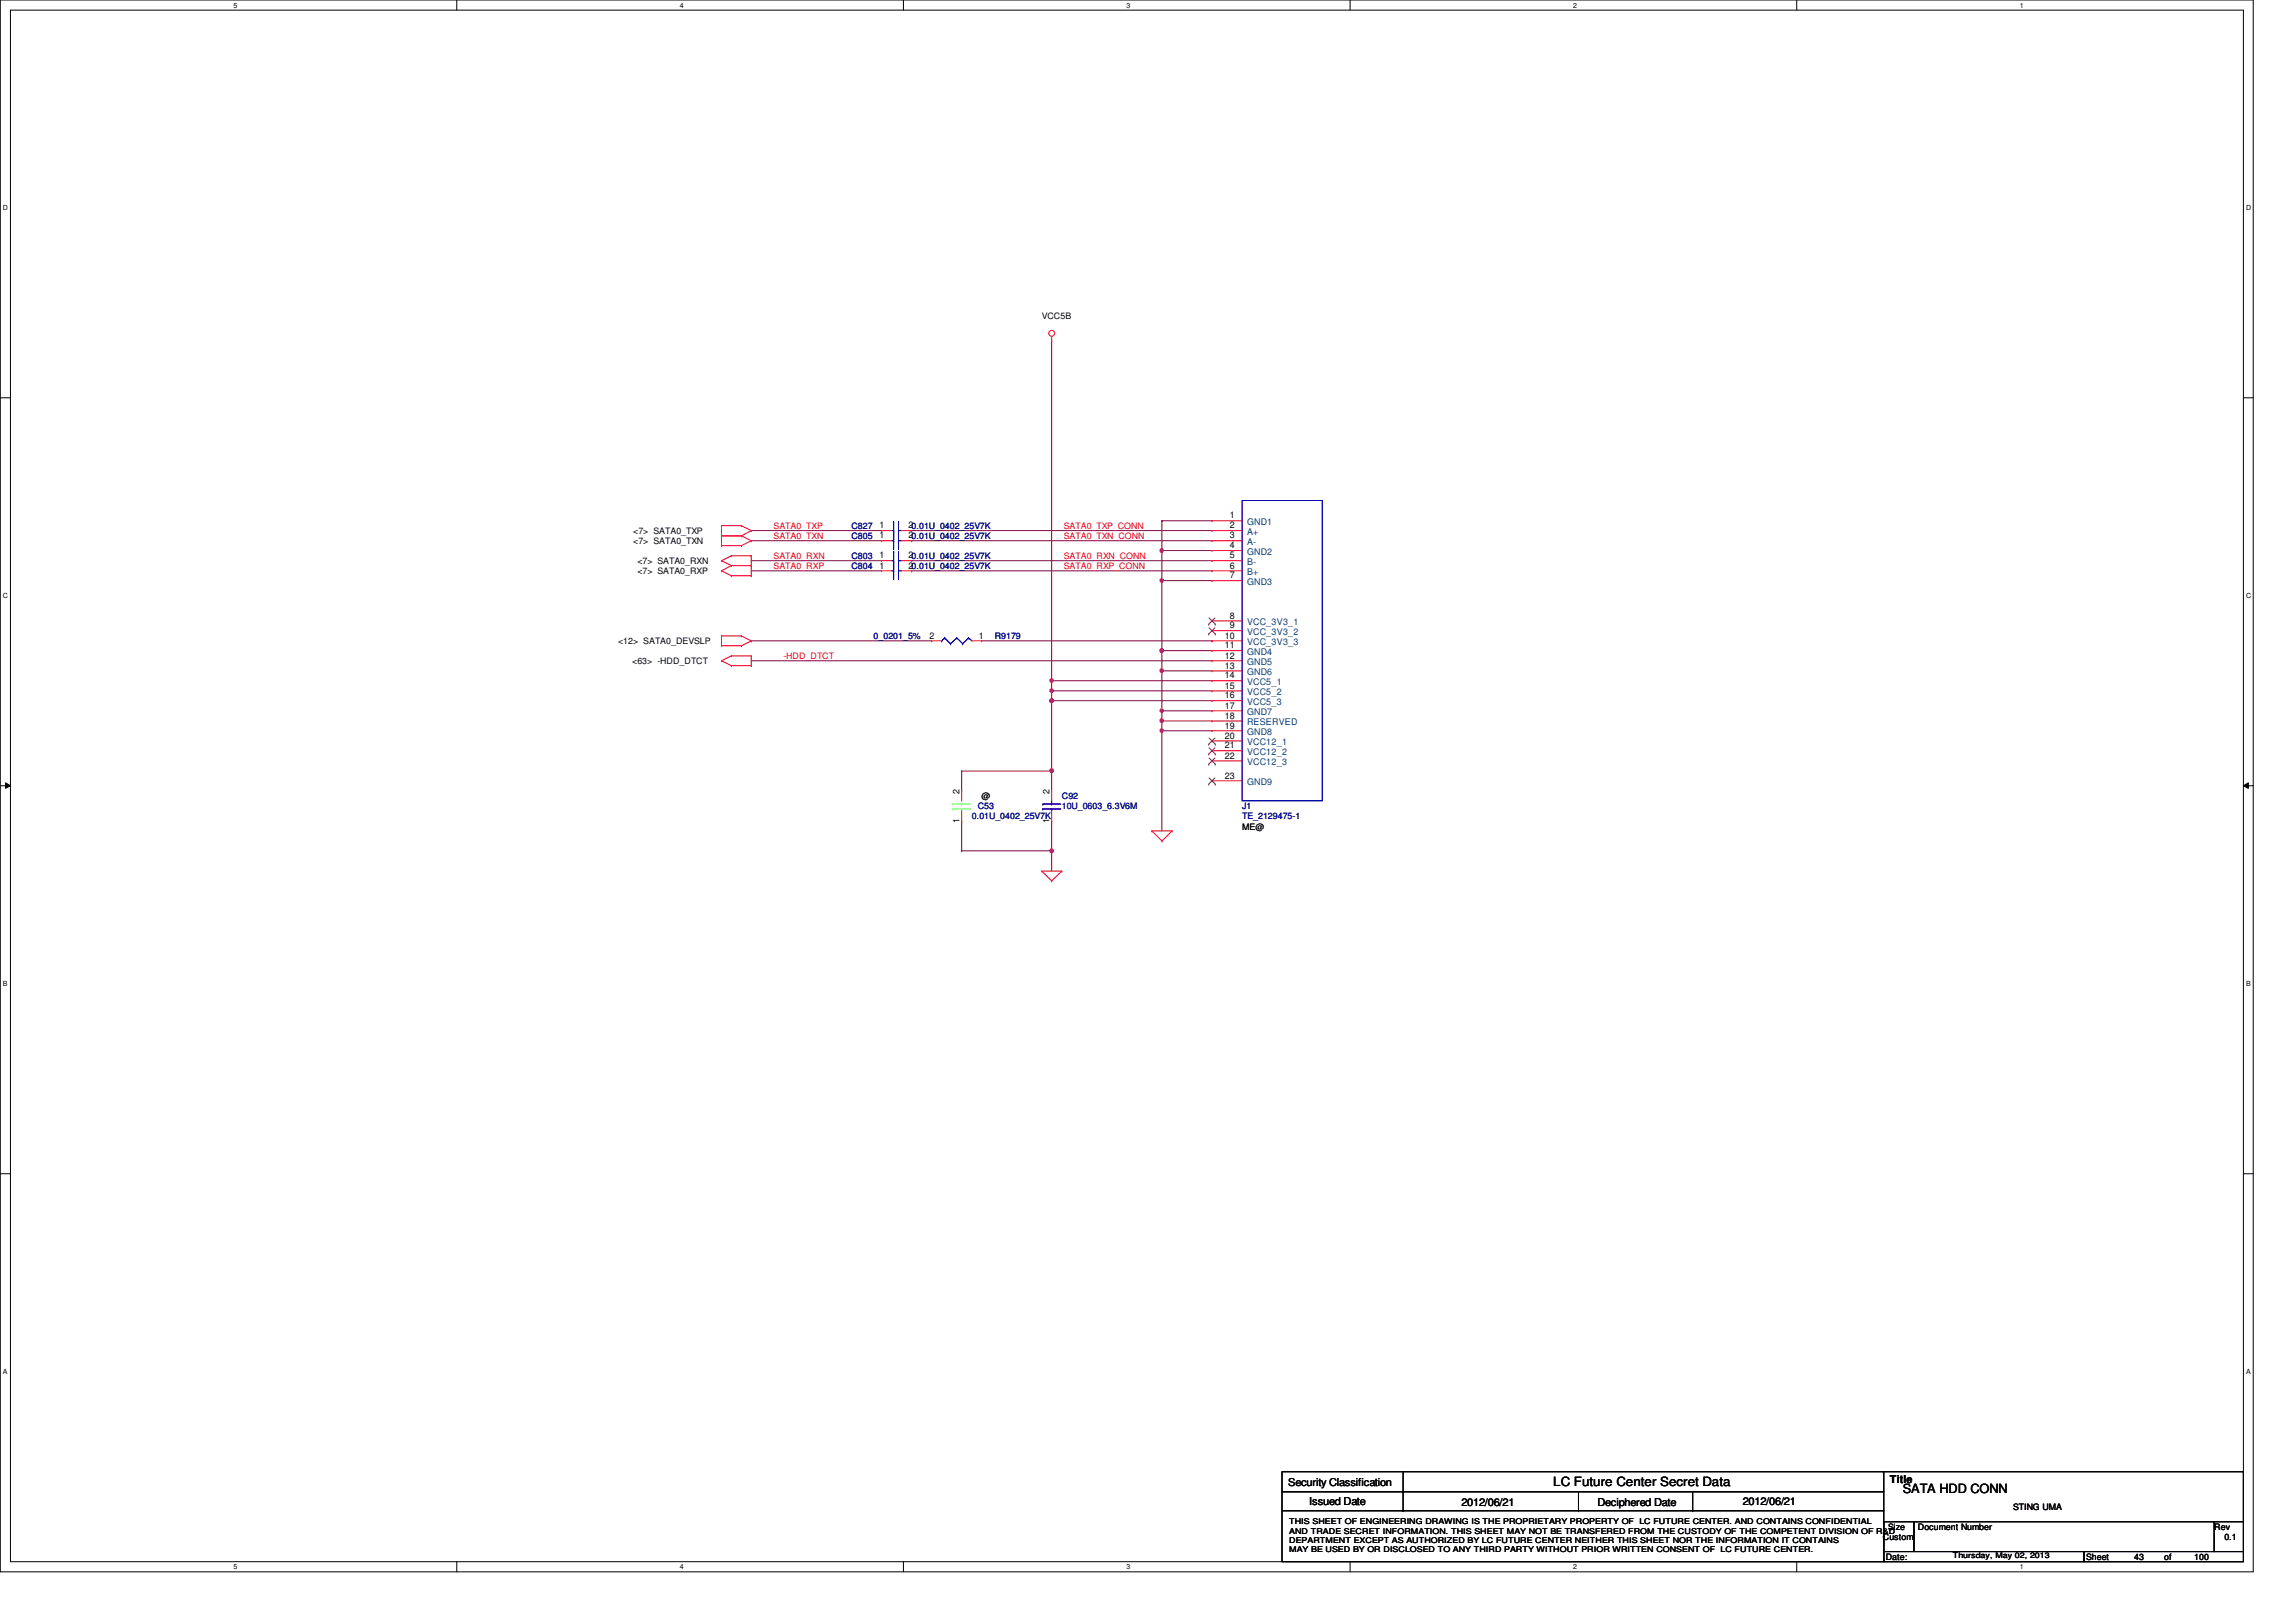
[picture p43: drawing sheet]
<svg xmlns="http://www.w3.org/2000/svg" width="297mm" height="210mm" viewBox="0 0 297 210" stroke-linecap="round" stroke-linejoin="round" font-family="sans-serif">
<defs><g id="words">
<g font-size="1.7">
<text x="201" y="192.3">LC Future Center Secret Data</text>
<text x="246.2" y="193.2">SATA HDD CONN</text>
</g>
<g font-size="1.4">
<text x="244.5" y="191.9">Title</text>
<text x="166.7" y="192.3">Security Classification</text>
<text x="169.4" y="194.7">Issued Date</text>
<text x="189.1" y="194.9">2012/06/21</text>
<text x="206.7" y="194.9">Deciphered Date</text>
<text x="225.5" y="194.7">2012/06/21</text>
</g>
<g font-size="1.2">
<text x="113.8" y="68.4">1</text>
<text x="113.8" y="69.7">1</text>
<text x="117.5" y="68.4">20.01U_0402_25V7K</text>
<text x="117.5" y="69.7">20.01U_0402_25V7K</text>
<text x="159.1" y="67.1">1</text>
<text x="159.1" y="68.4">2</text>
<text x="159.1" y="69.7">3</text>
<text x="159.1" y="71">4</text>
<text x="113.8" y="73.6">1</text>
<text x="113.8" y="72.3">1</text>
<text x="117.5" y="73.6">20.01U_0402_25V7K</text>
<text x="117.5" y="72.3">20.01U_0402_25V7K</text>
<text x="159.1" y="72.3">5</text>
<text x="159.1" y="73.6">6</text>
<text x="159.1" y="74.8">7</text>
<text x="120.3" y="82.6">2</text>
<text x="126.6" y="82.6">1</text>
<text x="158.5" y="82.6">10</text>
<text x="158.5" y="83.9">11</text>
<text x="159.1" y="80.1">8</text>
<text x="159.1" y="81.3">9</text>
<text x="158.5" y="85.2">12</text>
<text x="158.5" y="86.5">13</text>
<text x="158.5" y="87.8">14</text>
<text x="158.5" y="89.1">15</text>
<text x="158.5" y="90.4">16</text>
<text x="158.5" y="91.7">17</text>
<text x="158.5" y="93">18</text>
<text x="158.5" y="94.3">19</text>
<text x="158.5" y="95.6">20</text>
<text x="158.5" y="96.9">21</text>
<text x="158.5" y="98.2">22</text>
<text x="158.5" y="100.8">23</text>
<text x="124.1" y="106.5" transform="rotate(-90 124.1 106.5)">1</text>
<text x="124.1" y="102.7" transform="rotate(-90 124.1 102.7)">2</text>
<text x="135.8" y="106.5" transform="rotate(-90 135.8 106.5)">1</text>
<text x="135.8" y="102.7" transform="rotate(-90 135.8 102.7)">2</text>
</g>
<g font-size="1.2" fill="#004080">
<text x="161.3" y="67.9">GND1</text>
<text x="161.3" y="69.2">A+</text>
<text x="161.3" y="70.5">A-</text>
<text x="161.3" y="71.8">GND2</text>
<text x="161.3" y="73.1">B-</text>
<text x="161.3" y="74.4">B+</text>
<text x="161.3" y="75.7">GND3</text>
<text x="161.3" y="80.9">VCC_3V3_1</text>
<text x="161.3" y="82.2">VCC_3V3_2</text>
<text x="161.3" y="83.5">VCC_3V3_3</text>
<text x="161.3" y="84.8">GND4</text>
<text x="161.3" y="86.1">GND5</text>
<text x="161.3" y="87.4">GND6</text>
<text x="161.3" y="88.6">VCC5_1</text>
<text x="161.3" y="90">VCC5_2</text>
<text x="161.3" y="91.2">VCC5_3</text>
<text x="161.3" y="92.5">GND7</text>
<text x="161.3" y="93.9">RESERVED</text>
<text x="161.3" y="95.1">GND8</text>
<text x="161.3" y="96.4">VCC12_1</text>
<text x="161.3" y="97.7">VCC12_2</text>
<text x="161.3" y="99">VCC12_3</text>
<text x="161.3" y="101.6">GND9</text>
</g>
<g font-size="1.1">
<text x="134.8" y="41.3">VCC5B</text>
<text x="81.9" y="69.1">&lt;7&gt; SATA0_TXP</text>
<text x="81.9" y="70.4">&lt;7&gt; SATA0_TXN</text>
<text x="82.5" y="73">&lt;7&gt; SATA0_RXN</text>
<text x="82.5" y="74.3">&lt;7&gt; SATA0_RXP</text>
<text x="80" y="83.4">&lt;12&gt; SATA0_DEVSLP</text>
<text x="81.8" y="86">&lt;63&gt; -HDD_DTCT</text>
<text x="127" y="103.5">@</text>
<text x="160.7" y="107.4">ME@</text>
<text x="260.4" y="195.4">STING UMA</text>
<text x="243.6" y="199.3">Custom</text>
<text x="244" y="201.9">Date:</text>
<text x="244.3" y="198">Size</text>
<text x="248.1" y="198">Document Number</text>
<text x="269.9" y="201.9">Sheet</text>
<text x="276.1" y="201.9">43</text>
<text x="280" y="201.9">of</text>
<text x="283.9" y="201.9">100</text>
<text x="286.5" y="198">Rev</text>
<text x="287.8" y="199.3">0.1</text>
</g>
<g font-size="1.1" fill="#f00">
<text x="100.1" y="68.4">SATA0_TXP</text>
<text x="100.1" y="69.7">SATA0_TXN</text>
<text x="137.6" y="68.4">SATA0_TXP_CONN</text>
<text x="137.6" y="69.7">SATA0_TXN_CONN</text>
<text x="100.1" y="72.3">SATA0_RXN</text>
<text x="100.1" y="73.6">SATA0_RXP</text>
<text x="137.6" y="73.6">SATA0_RXP_CONN</text>
<text x="137.6" y="72.3">SATA0_RXN_CONN</text>
<text x="101.3" y="85.3">-HDD_DTCT</text>
</g>
<g font-size="1.1" fill="#000080">
<text x="110.1" y="68.5">C827</text>
<text x="110.1" y="69.8">C805</text>
<text x="110.1" y="73.7">C804</text>
<text x="110.1" y="72.3">C803</text>
<text x="113" y="82.7">0_0201_5%</text>
<text x="128.7" y="82.7">R9179</text>
<text x="125.7" y="106">0.01U_0402_25V7K</text>
<text x="126.5" y="104.7">C53</text>
<text x="137.4" y="103.5">C92</text>
<text x="137.4" y="104.7">10U_0603_6.3V6M</text>
<text x="160.7" y="104.7">J1</text>
<text x="160.7" y="106">TE_2129475-1</text>
</g>
<g font-size="1">
<text x="166.8" y="197.3">THIS SHEET OF ENGINEERING DRAWING IS THE PROPRIETARY PROPERTY OF LC FUTURE CENTER. AND CONTAINS CONFIDENTIAL</text>
<text x="166.8" y="198.5">AND TRADE SECRET INFORMATION. THIS SHEET MAY NOT BE TRANSFERED FROM THE CUSTODY OF THE COMPETENT DIVISION OF R&amp;D</text>
<text x="166.8" y="199.6">DEPARTMENT EXCEPT AS AUTHORIZED BY LC FUTURE CENTER NEITHER THIS SHEET NOR THE INFORMATION IT CONTAINS</text>
<text x="166.8" y="200.8">MAY BE USED BY OR DISCLOSED TO ANY THIRD PARTY WITHOUT PRIOR WRITTEN CONSENT OF LC FUTURE CENTER.</text>
<text x="252.6" y="201.7">Thursday, May 02, 2013</text>
</g>
<g font-size=".9">
<text x="30.2" y="1">5</text>
<text x="88" y="1">4</text>
<text x="145.8" y="1">3</text>
<text x="203.5" y="1">2</text>
<text x="261.3" y="1">1</text>
<text x=".4" y="27.2">D</text>
<text x="290.6" y="27.2">D</text>
<text x=".4" y="77.3">C</text>
<text x="290.6" y="77.3">C</text>
<text x=".4" y="127.6">B</text>
<text x="290.6" y="127.6">B</text>
<text x=".4" y="177.8">A</text>
<text x="290.6" y="177.8">A</text>
<text x="30.2" y="203.1">5</text>
<text x="88" y="203.1">4</text>
<text x="145.8" y="203.1">3</text>
<text x="203.5" y="203.1">2</text>
<text x="261.3" y="203.1">1</text>
</g>
</g></defs>
<path d="M0 0h291.5v203.4h-291.5zM1.4 1.3h288.8v200.8h-288.8z" fill="none" stroke="#000" stroke-width=".13"/>
<g fill="#fff">
<path d="M30.2 .2h.5v1h-.5z"/>
<path d="M30.2 202.3h.5v1h-.5z"/>
</g>
<path d="M59.1 0v1.3M59.1 202.1v1.3" fill="none" stroke="#000" stroke-width=".13"/>
<g fill="#fff">
<path d="M88 .2h.5v1h-.5z"/>
<path d="M88 202.3h.5v1h-.5z"/>
</g>
<path d="M116.9 0v1.3M116.9 202.1v1.3" fill="none" stroke="#000" stroke-width=".13"/>
<g fill="#fff">
<path d="M145.7 .2h.6v1h-.6z"/>
<path d="M145.7 202.3h.6v1h-.6z"/>
</g>
<path d="M174.7 0v1.3M174.7 202.1v1.3" fill="none" stroke="#000" stroke-width=".13"/>
<g fill="#fff">
<path d="M203.5 .2h.5v1h-.5z"/>
<path d="M203.5 202.3h.5v1h-.5z"/>
</g>
<path d="M232.4 0v1.3M232.4 202.1v1.3" fill="none" stroke="#000" stroke-width=".13"/>
<g fill="#fff">
<path d="M261.3 .2h.5v1h-.5z"/>
<path d="M261.3 202.3h.5v1h-.5z"/>
<path d="M.4 26.4h.6v1h-.6z"/>
<path d="M290.6 26.4h.6v1h-.6z"/>
<path d="M.4 76.5h.6v1.1h-.6z"/>
<path d="M290.6 76.5h.6v1.1h-.6z"/>
</g>
<path d="M0 51.5h1.4M290.2 51.5h1.3" fill="none" stroke="#000" stroke-width=".13"/>
<g fill="#fff">
<path d="M.4 126.7h.6v1.1h-.6z"/>
<path d="M290.6 126.7h.6v1.1h-.6z"/>
</g>
<path d="M0 101.7h1.4M.7 101.3l.7 .4-.7 .3zM290.2 101.7l.7-.4v.7zM290.2 101.7h1.3" fill="none" stroke="#000" stroke-width=".13"/>
<path d="M.7 101.3l.7 .4-.7 .3zM290.2 101.7l.7-.4v.7z" fill="#000"/>
<g fill="#fff">
<path d="M.4 177h.5v1h-.5z"/>
<path d="M290.6 177h.5v1h-.5z"/>
</g>
<path d="M0 151.9h1.4M290.2 151.9h1.3" fill="none" stroke="#000" stroke-width=".13"/>
<path d="M97.2 68.7h.1M97.2 70h.1M97.2 72.6h.1M97.2 73.9h.1M97.2 68.7h16.8M97.2 70h16.8M97.2 72.6h16.8M97.2 73.9h16.8M150.3 67.4h.1M150.3 71.2h.1M150.3 67.4h6.5M150.3 71.2v3.9" fill="none" stroke="#800040" stroke-width=".13"/>
<path d="M150.1 74.9h.4v.2v.2l-.2 .1-.2-.1z" fill-rule="evenodd" fill="#f0f"/>
<path d="M150.1 74.9h.4v.2v.2l-.2 .1-.2-.1z" fill="none" stroke="#f0f" stroke-width=".13"/>
<path d="M150.3 71.2h.1M150.3 71.2h6.5" fill="none" stroke="#800040" stroke-width=".13"/>
<path d="M150.1 71.1l.2-.1 .2 .1v.3l-.2 .1-.2-.1z" fill-rule="evenodd" fill="#f0f"/>
<path d="M150.1 71.1l.2-.1 .2 .1v.3l-.2 .1-.2-.1z" fill="none" stroke="#f0f" stroke-width=".13"/>
<path d="M150.3 75.1h.1M150.3 75.1h6.5M150.3 75.1v9.1" fill="none" stroke="#800040" stroke-width=".13"/>
<path d="M150.1 84l.2-.1 .2 .2v.3l-.2 .1-.2-.1z" fill-rule="evenodd" fill="#f0f"/>
<path d="M150.1 84l.2-.1 .2 .2v.3l-.2 .1-.2-.1z" fill="none" stroke="#f0f" stroke-width=".13"/>
<path d="M150.3 84.2h.1M150.3 84.2h6.5M150.3 84.2v2.6" fill="none" stroke="#800040" stroke-width=".13"/>
<path d="M150.1 84l.2-.1 .2 .2v.3l-.2 .1-.2-.1z" fill-rule="evenodd" fill="#f0f"/>
<path d="M150.1 84l.2-.1 .2 .2v.3l-.2 .1-.2-.1z" fill="none" stroke="#f0f" stroke-width=".13"/>
<path d="M97.2 85.5h.1M97.2 85.5h59.6M136.1 88.1h.1M136.1 89.4h.1M136.1 88.1h20.7M136.1 89.4v1.3M136.1 89.4h20.7" fill="none" stroke="#800040" stroke-width=".13"/>
<circle cx="136.1" cy="89.4" r=".25" fill="#f0f"/>
<circle cx="136.1" cy="89.4" r=".25" fill="none" stroke="#f0f" stroke-width=".13"/>
<path d="M150.3 86.8h.1M150.3 86.8h6.5" fill="none" stroke="#800040" stroke-width=".13"/>
<path d="M150.1 86.6l.2-.1 .2 .1v.4h-.2h-.2z" fill-rule="evenodd" fill="#f0f"/>
<path d="M150.1 86.6l.2-.1 .2 .1v.4h-.2h-.2z" fill="none" stroke="#f0f" stroke-width=".13"/>
<path d="M136.1 90.7h.1M136.1 90.7h20.7M150.3 86.8h.1M150.3 86.8v5.2" fill="none" stroke="#800040" stroke-width=".13"/>
<circle cx="136.1" cy="90.7" r=".26" fill="#f0f"/>
<circle cx="136.1" cy="90.7" r=".26" fill="none" stroke="#f0f" stroke-width=".13"/>
<path d="M150.3 92h.1M150.3 92h6.5M150.3 92v1.3" fill="none" stroke="#800040" stroke-width=".13"/>
<path d="M150.1 91.8h.4v.1v.2l-.2 .1-.2-.1z" fill-rule="evenodd" fill="#f0f"/>
<path d="M150.1 91.8h.4v.1v.2l-.2 .1-.2-.1z" fill="none" stroke="#f0f" stroke-width=".13"/>
<path d="M150.3 93.3h.1M150.3 94.6h.1M150.3 93.3h6.5M150.3 94.6v12.9M150.3 94.6h6.5" fill="none" stroke="#800040" stroke-width=".13"/>
<path d="M150.1 94.4h.4v.1v.2l-.2 .1-.2-.1z" fill-rule="evenodd" fill="#f0f"/>
<path d="M150.1 94.4h.4v.1v.2l-.2 .1-.2-.1z" fill="none" stroke="#f0f" stroke-width=".13"/>
<path d="M136.1 44.1h.1M136.1 44.1v45.3M136.1 88.1h.1M136.1 99.8h.1M136.1 99.8v2.6" fill="none" stroke="#800040" stroke-width=".13"/>
<circle cx="136.1" cy="88.1" r=".25" fill="#f0f"/>
<circle cx="136.1" cy="88.1" r=".25" fill="none" stroke="#f0f" stroke-width=".13"/>
<path d="M124.4 99.8h.1M124.4 99.8h11.7" fill="none" stroke="#800040" stroke-width=".13"/>
<circle cx="136.1" cy="99.7" r=".26" fill="#f0f"/>
<circle cx="136.1" cy="99.7" r=".26" fill="none" stroke="#f0f" stroke-width=".13"/>
<path d="M124.4 99.8h.1M124.4 99.8v2.6M124.4 106.3h.1M124.4 110.1h.1M124.4 106.3v3.8M124.4 110.1h11.7" fill="none" stroke="#800040" stroke-width=".13"/>
<circle cx="136.1" cy="110.1" r=".26" fill="#f0f"/>
<circle cx="136.1" cy="110.1" r=".26" fill="none" stroke="#f0f" stroke-width=".13"/>
<path d="M150.3 93.3h.1M150.3 93.3v1.3M136.1 110.1h.1M136.1 110.1v2.6" fill="none" stroke="#800040" stroke-width=".13"/>
<path d="M150.1 93.1l.2-.1 .2 .1v.3l-.2 .1-.2-.1z" fill-rule="evenodd" fill="#f0f"/>
<path d="M150.1 93.1l.2-.1 .2 .1v.3l-.2 .1-.2-.1z" fill="none" stroke="#f0f" stroke-width=".13"/>
<path d="M136.1 90.7h.1M136.1 90.7v9.1" fill="none" stroke="#800040" stroke-width=".13"/>
<circle cx="136.1" cy="90.7" r=".26" fill="#f0f"/>
<circle cx="136.1" cy="90.7" r=".26" fill="none" stroke="#f0f" stroke-width=".13"/>
<g fill="none" stroke="#800040" stroke-width=".13">
<path d="M117.9 68.7h.1M117.9 70h.1M117.9 73.9h.1M117.9 72.6h.1M117.9 68.7h38.9M117.9 70h38.9M117.9 73.9h38.9M117.9 72.6h38.9M150.3 67.4h.1M150.3 67.4v3.8M97.2 82.9h.1M97.2 82.9h23.3"/>
<path d="M127 82.9h29.8M156.8 82.9h.1M136.1 106.3h.1M136.1 106.3v3.8"/>
</g>
<g fill="none" stroke="#f00" stroke-width=".13">
<path d="M136.1 44.1h.1M136.1 43.6v.5M93.3 72.6h.1M93.3 68h.1M93.3 69.3h.1M93.3 70.6h.1M93.3 73.9h.1M93.3 72.6l1.3 .6M93.3 68h2.6M93.3 68v2.6M93.3 69.3h2.6M93.3 70.6h2.6"/>
<path d="M93.3 73.9l1.3 .6M94.6 71.9h.1M94.6 73.2h.1M94.6 74.5h.1M94.6 71.9l-1.3 .7M94.6 71.9h2.6M94.6 73.2h2.6M94.6 73.2l-1.3 .7M94.6 74.5h2.6M95.9 68h.1M95.9 69.3h.1M95.9 70.6h.1"/>
<path d="M95.9 68l1.3 .7M95.9 69.3l1.3 .7M97.2 71.9h.1M97.2 73.2h.1M97.2 68.7h.1M97.2 70h.1M97.2 74.5h.1M97.2 71.9v2.6M97.2 68.7l-1.3 .6M97.2 70l-1.3 .6M114 73.9h.1M114 68.7h.1"/>
<path d="M114 70h.1M114 72.6h.1M114 73.9h1.4M114 68.7h1.4M114 70h1.4M114 72.6h1.4M116.6 73.9h1.3M116.6 68.7h1.3M116.6 70h1.3M116.6 72.6h1.3M117.9 73.9h.1M117.9 68.7h.1"/>
<path d="M117.9 70h.1M117.9 72.6h.1M156.8 67.4h.1M156.8 68.7h.1M156.8 70h.1M156.8 71.2h.1M156.8 72.6h.1M156.8 73.9h.1M156.8 75.1h.1M156.8 73.9h3.9M156.8 68.7h3.9M156.8 70h3.9"/>
<path d="M156.8 72.6h3.9M156.8 67.4h3.9M156.8 71.2h3.9M156.8 75.1h3.9M93.3 85.5h.1M93.3 82.3h.1M93.3 83.6h.1M93.3 82.3v1.3M93.3 85.5l1.3 .6M93.3 82.3h2.6M93.3 83.6h2.6M94.6 84.9h.1"/>
<path d="M94.6 86.1h.1M94.6 84.9l-1.3 .6M94.6 84.9h2.6M94.6 86.1h2.6M95.9 82.3h.1M95.9 83.6h.1M95.9 82.3l1.3 .6M97.2 84.9h.1M97.2 86.1h.1M97.2 82.9h.1M97.2 84.9v1.2M97.2 82.9l-1.3 .7"/>
<path d="M120.5 82.9h.1M120.5 82.9h1.3M125.7 82.9h1.3M127 82.9h.1M156.8 80.3h.1M156.8 81.6h.1M156.8 82.9h.1M156.8 84.2h.1M156.8 85.5h.1M156.8 86.8h.1M156.8 88.1h.1M156.8 89.4h.1"/>
<path d="M156.8 90.7h.1M156.8 92h.1M156.8 93.3h.1M156.8 94.6h.1M156.8 95.9h.1M156.8 97.2h.1M156.8 98.5h.1M156.8 82.9h3.9M156.8 80.3h3.9M156.8 81.6h3.9M156.8 84.2h3.9M156.8 85.5h3.9"/>
<path d="M156.8 86.8h3.9M156.8 88.1h3.9M156.8 89.4h3.9M156.8 90.7h3.9M156.8 92h3.9M156.8 93.3h3.9M156.8 94.6h3.9M156.8 95.9h3.9M156.8 97.2h3.9M156.8 98.5h3.9M124.4 106.3h.1M124.4 102.4h.1"/>
<path d="M124.4 102.4v1.2M124.4 104.9v1.4M134.8 112.7h.1M134.8 112.7h2.6M134.8 112.7l1.3 1.3M136.1 114h.1M136.1 106.3h.1M136.1 102.4h.1M136.1 102.4v1.2M136.1 104.9v1.4M137.4 112.7h.1M137.4 112.7l-1.3 1.3"/>
<path d="M149 107.5h.1M149 107.5h2.6M149 107.5l1.3 1.3M150.3 108.8h.1M151.6 107.5h.1M151.6 107.5l-1.3 1.3M156.8 101h.1M156.8 101h3.9"/>
<circle cx="136.1" cy="43.1" r=".38"/>
</g>
<g fill="none" stroke="#000" stroke-width=".13">
<path d="M165.9 190.5h77.8v2.5h-77.8zM165.9 193h77.8v2.5h-77.8zM165.9 195.5h77.8v6.6h-77.8zM181.5 193h.1M181.5 195.5h.1M181.5 190.5v5M204.2 195.5h.1M204.2 193v2.5M219 195.5h.1M219 193v2.5M243.6 190.5h46.6M243.7 196.9h3.9v3.9h-3.9z"/>
<path d="M247.6 196.9h38.9v3.9h-38.9zM286.5 196.9h3.7v3.9h-3.7zM290.2 190.5h.1M290.2 190.5v6.4M243.7 200.8h25.9v1.3h-25.9zM269.6 200.8h20.6v1.3h-20.6z"/>
</g>
<g fill="none" stroke="#00f" stroke-width=".13">
<path d="M115.4 73.9h.2M115.4 68.7h.2M115.4 70h.2M115.4 72.6h.2M115.6 73.9h.1M115.6 72.7h.1M115.6 68.7h.1M115.6 67.5h.1M115.6 70h.1M115.6 68.8h.1M115.6 72.6h.1M115.6 71.4h.1"/>
<path d="M115.6 67.5v3.6M115.6 71.4v3.6M116.2 72.7h.1M116.2 73.9h.1M116.2 67.5h.1M116.2 68.7h.1M116.2 68.8h.1M116.2 70h.1M116.2 71.4h.1M116.2 72.6h.1M116.2 73.9h.4M116.2 67.5v3.6"/>
<path d="M116.2 71.4v3.6M116.2 68.7h.4M116.2 70h.4M116.2 72.6h.4M160.7 64.8h10.4v38.8h-10.4zM121.8 82.9h.1M122.2 82.5h.1M122.2 82.5l.8 .8M122.2 82.5l-.4 .4M123 83.3h.1M123.8 82.5h.1M123.8 82.5l.7 .8"/>
<path d="M123.8 82.5l-.8 .8M124.5 83.3h.1M125.3 82.5h.1M125.3 82.5l.4 .4M125.3 82.5l-.8 .8M134.9 104.1h.1M134.9 104.7h.1M134.9 104.1h2.3M134.9 104.7h2.3M136.1 104.7h.1M136.1 104.1h.1M136.1 103.6v.5"/>
<path d="M136.1 104.7v.2"/>
</g>
<path d="M123.2 104.1h.1M123.2 104.7h.1M123.2 104.1h2.4M123.2 104.7h2.4M124.4 104.7h.1M124.4 104.1h.1M124.4 103.6v.5M124.4 104.7v.2" fill="none" stroke="#80ff80" stroke-width=".13"/>
<g fill="none" stroke="#804000" stroke-width=".13">
<path d="M156.4 80l.8 .8M157.2 80l-.8 .8M156.4 80.8h.1M156.4 82h.1M156.4 96.3h.1M156.4 97.6h.1M156.4 98.9h.1M156.4 81.2l.8 .8M156.4 95.5l.8 .8M156.4 96.8l.8 .8M156.4 98.1l.8 .8M157.2 81.2l-.8 .8"/>
<path d="M157.2 95.5l-.8 .8M157.2 96.8l-.8 .8M157.2 98.1l-.8 .8M157.2 80.8h.1M157.2 82h.1M157.2 96.3h.1M157.2 97.6h.1M157.2 98.9h.1M156.4 101.5h.1M156.4 100.7l.8 .8M157.2 100.7l-.8 .8M157.2 101.5h.1"/>
</g>
<path d="M150.1 74.9h.4v.2v.2l-.2 .1-.2-.1z" fill-rule="evenodd" fill="#f0f"/>
<path d="M150.1 74.9h.4v.2v.2l-.2 .1-.2-.1z" fill="none" stroke="#f0f" stroke-width=".13"/>
<path d="M150.1 71.1l.2-.1 .2 .1v.3l-.2 .1-.2-.1z" fill-rule="evenodd" fill="#f0f"/>
<path d="M150.1 71.1l.2-.1 .2 .1v.3l-.2 .1-.2-.1z" fill="none" stroke="#f0f" stroke-width=".13"/>
<path d="M150.1 84l.2-.1 .2 .2v.3l-.2 .1-.2-.1z" fill-rule="evenodd" fill="#f0f"/>
<path d="M150.1 84l.2-.1 .2 .2v.3l-.2 .1-.2-.1z" fill="none" stroke="#f0f" stroke-width=".13"/>
<path d="M150.1 84l.2-.1 .2 .2v.3l-.2 .1-.2-.1z" fill-rule="evenodd" fill="#f0f"/>
<path d="M150.1 84l.2-.1 .2 .2v.3l-.2 .1-.2-.1z" fill="none" stroke="#f0f" stroke-width=".13"/>
<circle cx="136.1" cy="89.4" r=".25" fill="#f0f"/>
<circle cx="136.1" cy="89.4" r=".25" fill="none" stroke="#f0f" stroke-width=".13"/>
<path d="M150.1 86.6l.2-.1 .2 .1v.4h-.2h-.2z" fill-rule="evenodd" fill="#f0f"/>
<path d="M150.1 86.6l.2-.1 .2 .1v.4h-.2h-.2z" fill="none" stroke="#f0f" stroke-width=".13"/>
<circle cx="136.1" cy="90.7" r=".26" fill="#f0f"/>
<circle cx="136.1" cy="90.7" r=".26" fill="none" stroke="#f0f" stroke-width=".13"/>
<path d="M150.1 91.8h.4v.1v.2l-.2 .1-.2-.1z" fill-rule="evenodd" fill="#f0f"/>
<path d="M150.1 91.8h.4v.1v.2l-.2 .1-.2-.1z" fill="none" stroke="#f0f" stroke-width=".13"/>
<path d="M150.1 94.4h.4v.1v.2l-.2 .1-.2-.1z" fill-rule="evenodd" fill="#f0f"/>
<path d="M150.1 94.4h.4v.1v.2l-.2 .1-.2-.1z" fill="none" stroke="#f0f" stroke-width=".13"/>
<circle cx="136.1" cy="88.1" r=".25" fill="#f0f"/>
<circle cx="136.1" cy="88.1" r=".25" fill="none" stroke="#f0f" stroke-width=".13"/>
<circle cx="136.1" cy="99.7" r=".26" fill="#f0f"/>
<circle cx="136.1" cy="99.7" r=".26" fill="none" stroke="#f0f" stroke-width=".13"/>
<circle cx="136.1" cy="110.1" r=".26" fill="#f0f"/>
<circle cx="136.1" cy="110.1" r=".26" fill="none" stroke="#f0f" stroke-width=".13"/>
<path d="M150.1 93.1l.2-.1 .2 .1v.3l-.2 .1-.2-.1z" fill-rule="evenodd" fill="#f0f"/>
<path d="M150.1 93.1l.2-.1 .2 .1v.3l-.2 .1-.2-.1z" fill="none" stroke="#f0f" stroke-width=".13"/>
<circle cx="136.1" cy="90.7" r=".26" fill="#f0f"/>
<circle cx="136.1" cy="90.7" r=".26" fill="none" stroke="#f0f" stroke-width=".13"/>
<use href="#words"/>
</svg>
